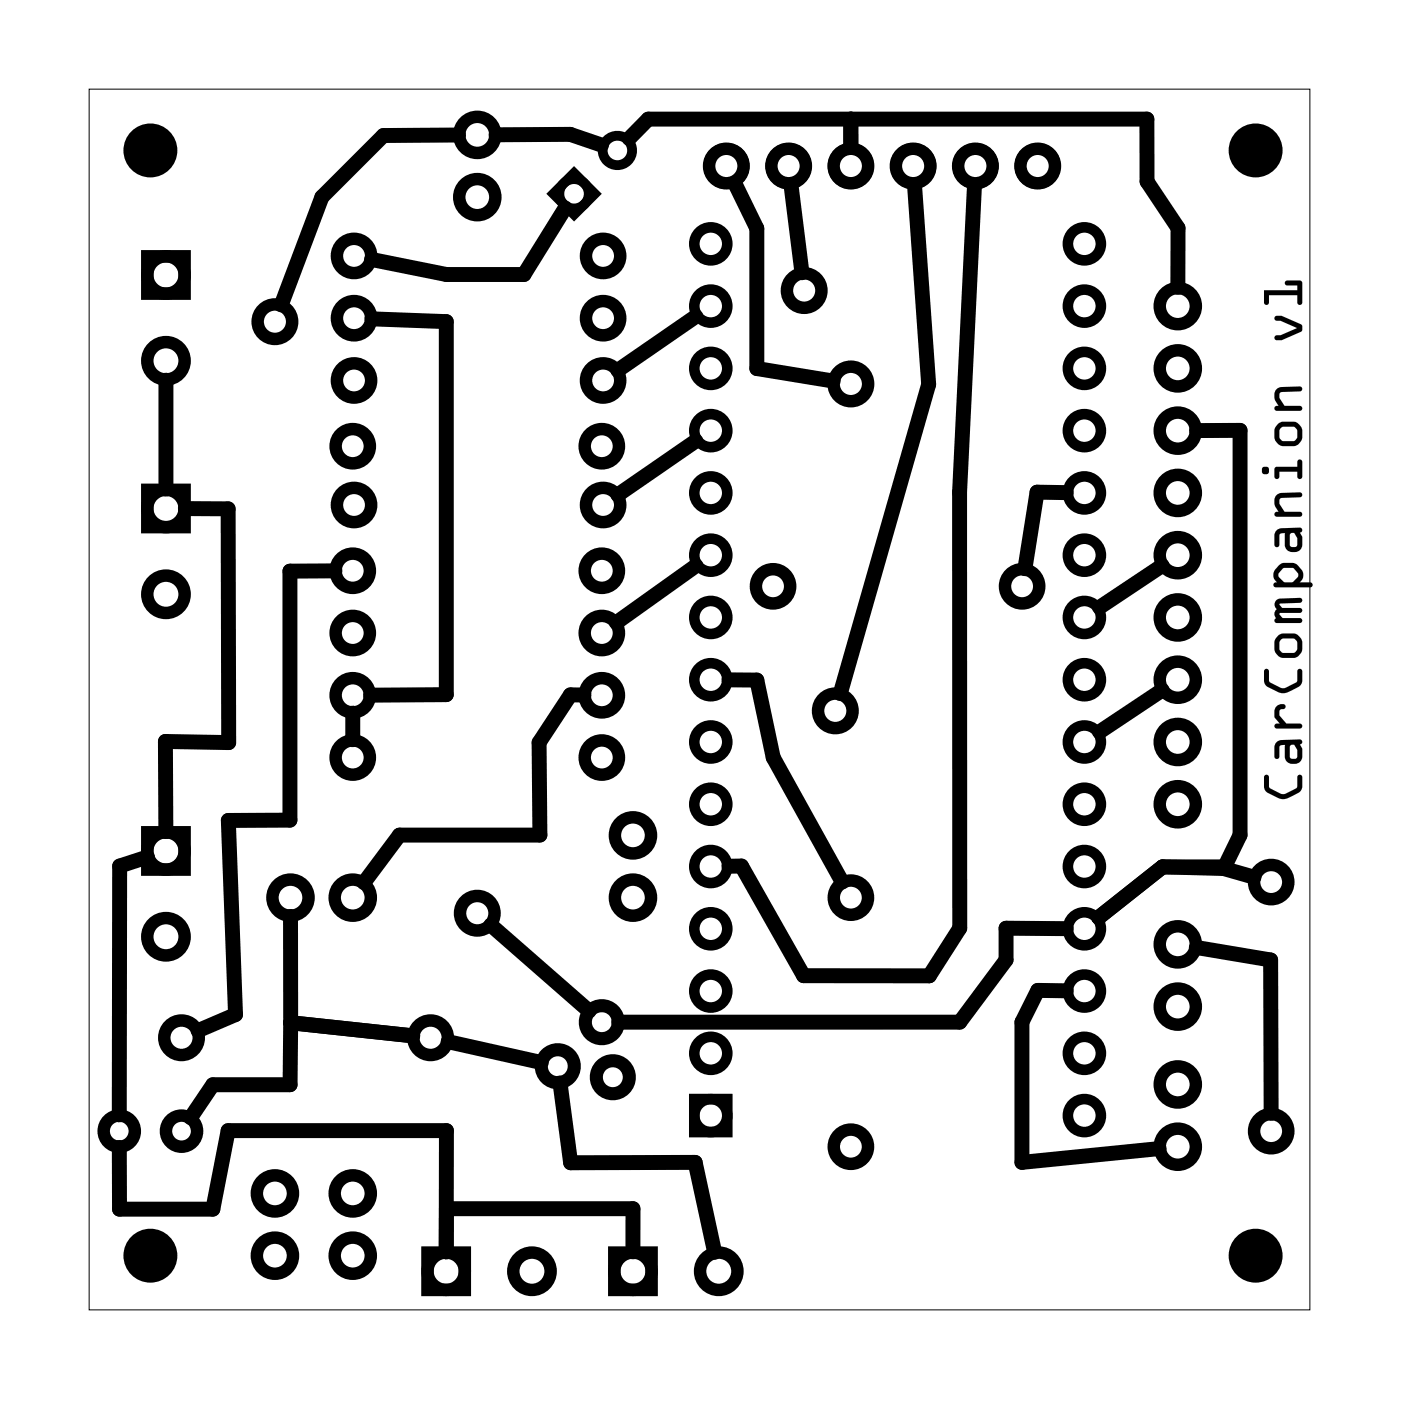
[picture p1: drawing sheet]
<svg xmlns="http://www.w3.org/2000/svg" width="57mm" height="57mm" viewBox="0 0 57 57" stroke-linecap="round" stroke-linejoin="round" font-family="sans-serif">
<path d="M3.6 3.6h49.8v49.8h-49.8z" fill="none" stroke="#000" stroke-width=".04"/>
<g fill="none" stroke="#000" stroke-width=".51">
<path d="M6 20h1.5v1.5h-1.5zM6 10.5h1.5v1.5h-1.5zM6 34h1.5v1.5h-1.5zM17.4 51.1h1.6v1.5h-1.6zM25.1 51.1h1.5v1.5h-1.5z"/>
<circle cx="6.8" cy="11.2" r=".76"/>
<circle cx="6.8" cy="14.7" r=".76"/>
<circle cx="11.2" cy="13.1" r=".7"/>
<circle cx="14.4" cy="18.2" r=".7"/>
<circle cx="14.4" cy="15.5" r=".7"/>
<circle cx="14.4" cy="13" r=".7"/>
<circle cx="14.4" cy="10.4" r=".7"/>
<circle cx="19.5" cy="5.5" r=".74"/>
<circle cx="19.5" cy="8" r=".74"/>
<circle cx="24.5" cy="18.2" r=".7"/>
<circle cx="24.6" cy="10.4" r=".7"/>
<circle cx="24.6" cy="13" r=".7"/>
<circle cx="24.6" cy="15.5" r=".7"/>
<circle cx="29.6" cy="6.8" r=".7"/>
<circle cx="32.2" cy="6.8" r=".7"/>
<circle cx="32.8" cy="11.9" r=".7"/>
<circle cx="34.7" cy="6.8" r=".7"/>
<circle cx="34.7" cy="15.7" r=".7"/>
<circle cx="37.2" cy="6.8" r=".7"/>
<circle cx="39.8" cy="6.8" r=".7"/>
<circle cx="42.3" cy="6.8" r=".7"/>
<circle cx="48" cy="12.5" r=".74"/>
<circle cx="48" cy="17.6" r=".74"/>
<circle cx="48" cy="15" r=".74"/>
<circle cx="6.8" cy="34.7" r=".76"/>
<circle cx="6.8" cy="20.7" r=".76"/>
<circle cx="6.8" cy="24.2" r=".76"/>
<circle cx="6.8" cy="38.2" r=".76"/>
<circle cx="11.8" cy="36.6" r=".74"/>
<circle cx="14.4" cy="36.6" r=".74"/>
<circle cx="14.4" cy="25.8" r=".7"/>
<circle cx="14.4" cy="28.4" r=".7"/>
<circle cx="14.4" cy="23.3" r=".7"/>
<circle cx="14.4" cy="30.9" r=".7"/>
<circle cx="14.4" cy="20.6" r=".7"/>
<circle cx="19.5" cy="37.3" r=".7"/>
<circle cx="24.5" cy="28.4" r=".7"/>
<circle cx="24.5" cy="30.9" r=".7"/>
<circle cx="24.5" cy="23.3" r=".7"/>
<circle cx="24.5" cy="25.8" r=".7"/>
<circle cx="24.6" cy="20.6" r=".7"/>
<circle cx="25.8" cy="34.1" r=".74"/>
<circle cx="25.8" cy="36.6" r=".74"/>
<circle cx="31.5" cy="23.9" r=".7"/>
<circle cx="34.1" cy="29" r=".7"/>
<circle cx="34.7" cy="36.6" r=".7"/>
<circle cx="41.7" cy="23.9" r=".7"/>
<circle cx="48" cy="30.3" r=".74"/>
<circle cx="48" cy="32.8" r=".74"/>
<circle cx="48" cy="25.2" r=".74"/>
<circle cx="48" cy="27.7" r=".74"/>
<circle cx="48" cy="20.1" r=".74"/>
<circle cx="48" cy="22.6" r=".74"/>
<circle cx="48" cy="38.5" r=".74"/>
<circle cx="51.9" cy="36" r=".7"/>
<circle cx="4.9" cy="46.1" r=".64"/>
<circle cx="7.4" cy="42.3" r=".7"/>
<circle cx="7.4" cy="46.1" r=".64"/>
<circle cx="11.2" cy="48.7" r=".74"/>
<circle cx="11.2" cy="51.2" r=".74"/>
<circle cx="14.4" cy="48.7" r=".74"/>
<circle cx="14.4" cy="51.2" r=".74"/>
<circle cx="17.6" cy="42.3" r=".7"/>
<circle cx="18.2" cy="51.9" r=".76"/>
<circle cx="21.7" cy="51.9" r=".76"/>
<circle cx="25.8" cy="51.9" r=".76"/>
<circle cx="29.3" cy="51.9" r=".76"/>
<circle cx="34.7" cy="46.8" r=".7"/>
<circle cx="48" cy="44.2" r=".74"/>
<circle cx="48" cy="46.8" r=".74"/>
<circle cx="48" cy="41.1" r=".74"/>
<circle cx="51.9" cy="46.1" r=".7"/>
</g>
<g fill="#000">
<circle cx="6.1" cy="6.1" r="1.1"/>
<circle cx="51.2" cy="6.1" r="1.1"/>
<circle cx="6.1" cy="51.2" r="1.1"/>
<circle cx="51.2" cy="51.2" r="1.1"/>
</g>
<g fill="none" stroke="#000" stroke-width=".53">
<circle cx="22.8" cy="43.5" r=".67"/>
<circle cx="24.5" cy="41.7" r=".67"/>
<circle cx="25" cy="43.9" r=".67"/>
</g>
<g fill="none" stroke="#000" stroke-width=".43">
<path d="M28.3 44.8h1.4v1.4h-1.4z"/>
<circle cx="29" cy="17.6" r=".67"/>
<circle cx="29" cy="15" r=".67"/>
<circle cx="29" cy="9.9" r=".67"/>
<circle cx="29" cy="12.5" r=".67"/>
<circle cx="29.6" cy="6.8" r=".72"/>
<circle cx="32.2" cy="6.8" r=".72"/>
<circle cx="34.7" cy="6.8" r=".72"/>
<circle cx="37.2" cy="6.8" r=".72"/>
<circle cx="39.8" cy="6.8" r=".72"/>
<circle cx="42.3" cy="6.8" r=".72"/>
<circle cx="44.2" cy="17.6" r=".67"/>
<circle cx="44.2" cy="15" r=".67"/>
<circle cx="44.2" cy="9.9" r=".67"/>
<circle cx="44.2" cy="12.5" r=".67"/>
<circle cx="29" cy="25.2" r=".67"/>
<circle cx="29" cy="22.6" r=".67"/>
<circle cx="29" cy="20.1" r=".67"/>
<circle cx="29" cy="27.7" r=".67"/>
<circle cx="29" cy="32.8" r=".67"/>
<circle cx="29" cy="30.3" r=".67"/>
<circle cx="29" cy="37.9" r=".67"/>
<circle cx="29" cy="35.3" r=".67"/>
<circle cx="44.2" cy="22.6" r=".67"/>
<circle cx="44.2" cy="20.1" r=".67"/>
<circle cx="44.2" cy="25.2" r=".67"/>
<circle cx="44.2" cy="27.7" r=".67"/>
<circle cx="44.2" cy="37.9" r=".67"/>
<circle cx="44.2" cy="32.8" r=".67"/>
<circle cx="44.2" cy="35.3" r=".67"/>
<circle cx="44.2" cy="30.3" r=".67"/>
<circle cx="29" cy="45.5" r=".67"/>
<circle cx="29" cy="43" r=".67"/>
<circle cx="29" cy="40.4" r=".67"/>
<circle cx="44.2" cy="45.5" r=".67"/>
<circle cx="44.2" cy="43" r=".67"/>
<circle cx="44.2" cy="40.4" r=".67"/>
</g>
<g fill="none" stroke="#000" stroke-width=".4">
<path d="M22.6 7.9l.8-.8 .9 .8-.9 .9z"/>
<circle cx="23.4" cy="7.9" r=".6"/>
<circle cx="25.2" cy="6.1" r=".6"/>
</g>
<g fill="#000">
<path d="M51.6 31.6l.2 .1v.4l.5 .3 .6-.3v-.4a.1 .1 0 0 1 .1-.1 .1 .1 0 0 1 .1 .1v.4a.92 .92 0 0 1-1 .5l-.5-.4zM52.1 30.3l.2-.1h.7a.1 .1 0 0 1 .1 .1 .1 .1 0 0 1-.1 .1l.1 .1v.4a.36 .36 0 0 1-.3 .3 .36 .36 0 0 1-.4-.3v-.5h-.2v.5a.1 .1 0 0 1-.1 .1 .1 .1 0 0 1-.1-.1zM52.6 30.4v.5h.3v-.3l-.1-.2zM52.1 28.8l.2-.1a.11 .11 0 0 1 .1 .1 .11 .11 0 0 1-.1 .1l-.1 .1v.2l.3 .3h.5a.1 .1 0 0 1 .1 .1 .1 .1 0 0 1-.1 .1h-.9a.1 .1 0 0 1-.1-.1 .1 .1 0 0 1 .1-.1h.1l-.2-.2zM51.6 27.3h.2v.5l.5 .3 .6-.3v-.4a.1 .1 0 0 1 .1-.1 .1 .1 0 0 1 .1 .1v.4a.92 .92 0 0 1-1 .4l-.5-.3zM52 26.3a.57 .57 0 0 1 1.1 0 .57 .57 0 0 1-1.1 0zM52.2 26.1v.4l.1 .1h.5l.1-.1v-.3l-.1-.1zM52.1 24.5l.9-.1a.1 .1 0 0 1 .1 .1 .1 .1 0 0 1-.1 .1l-.8 .1 .1 .1h.7a.1 .1 0 0 1 .1 .1 .1 .1 0 0 1-.1 .1h-.8l.1 .2h.7a.1 .1 0 0 1 .1 .1 .1 .1 0 0 1-.1 .1h-1zM52.2 23.1l.1-.1a.61 .61 0 0 1 .9 .4l-.2 .4h.4a.1 .1 0 0 1 .1 .1 .1 .1 0 0 1-.1 .1h-1.4a.11 .11 0 0 1-.1-.2 .11 .11 0 0 1 .2 0l-.1-.2a.42 .42 0 0 1 .2-.5zM52.3 23.2l-.2 .3 .3 .2h.3l.3-.2-.2-.3zM52.1 21.6l.2-.1h.7a.1 .1 0 0 1 .1 .1 .1 .1 0 0 1-.1 .1l.1 .2v.3a.36 .36 0 0 1-.3 .3 .36 .36 0 0 1-.4-.3v-.5l-.2 .1v.4a.1 .1 0 0 1-.1 .1 .1 .1 0 0 1-.1-.1zM52.6 21.8v.5h.3v-.3l-.1-.3zM52.1 20.2l.2-.1h.7a.1 .1 0 0 1 .1 .1 .1 .1 0 0 1-.1 .1h-.7l-.1 .1 .2 .5h.6a.1 .1 0 0 1 .1 .1 .1 .1 0 0 1-.1 .1h-.9a.1 .1 0 0 1-.1-.1 .1 .1 0 0 1 .1-.1h.1l-.2-.4zM52 19.1l.9-.1v-.2a.1 .1 0 0 1 .1-.1 .1 .1 0 0 1 .1 .1v.6a.1 .1 0 0 1-.1 .1 .1 .1 0 0 1-.1-.1v-.2h-.7v.2a.1 .1 0 0 1-.1 .1 .1 .1 0 0 1-.1-.1zM51.5 19.2a.16 .16 0 0 1 .3 0 .16 .16 0 0 1-.3 0zM52 17.7a.57 .57 0 0 1 1.1 0 .57 .57 0 0 1-1.1 0zM52.2 17.5v.4l.1 .1h.5l.1-.1v-.3l-.1-.2zM52.1 15.9l.2-.1h.7a.1 .1 0 0 1 .1 .1 .1 .1 0 0 1-.1 .1h-.7l-.1 .1 .2 .5h.6a.1 .1 0 0 1 .1 .1 .1 .1 0 0 1-.1 .1h-.9a.1 .1 0 0 1-.1-.1 .1 .1 0 0 1 .1-.1h.1l-.2-.4zM52 12.9h.3l.8 .4v.2l-.8 .4h-.2a.1 .1 0 0 1-.1-.1 .1 .1 0 0 1 .1-.1l.8-.3-.9-.3zM51.6 11.8h1.3v-.2h-.4a.1 .1 0 0 1-.1-.1 .1 .1 0 0 1 .1-.1l.6 .1v.8a.1 .1 0 0 1-.1 .1 .1 .1 0 0 1-.1-.1v-.3h-1.1v.3a.1 .1 0 0 1-.1 .1 .1 .1 0 0 1-.1-.1z"/>
<path d="M51.6 31.6l.2 .1v.4l.5 .3 .6-.3v-.4a.1 .1 0 0 1 .1-.1 .1 .1 0 0 1 .1 .1v.5l-.1 .1-.7 .3-.7-.4zM51.6 31.6v.6l.5 .4a.92 .92 0 0 0 1-.5v-.4a.1 .1 0 0 0-.1-.1 .1 .1 0 0 0-.1 .1v.4l-.6 .3-.5-.3v-.4zM52.1 30.3l.2-.1h.7a.1 .1 0 0 1 .1 .1 .1 .1 0 0 1-.1 .1l.1 .1v.4a.36 .36 0 0 1-.3 .3 .36 .36 0 0 1-.4-.3v-.5h-.2v.5a.1 .1 0 0 1-.1 .1 .1 .1 0 0 1-.1-.1zM52.1 30.3l-.1 .6a.1 .1 0 0 0 .1 .1 .1 .1 0 0 0 .1-.1v-.5h.2v.5a.36 .36 0 0 0 .4 .3 .36 .36 0 0 0 .3-.3v-.4l-.1-.1a.1 .1 0 0 0 .1-.1 .1 .1 0 0 0-.1-.1h-.7zM52.6 30.4v.5h.3v-.3l-.1-.2zM52.6 30.4h.2l.1 .2v.4l-.3-.1zM52.1 28.8l.2-.1a.11 .11 0 0 1 .1 .1 .11 .11 0 0 1-.1 .1l-.1 .1v.2l.3 .3h.5a.1 .1 0 0 1 .1 .1 .1 .1 0 0 1-.1 .1h-.9a.1 .1 0 0 1-.1-.1 .1 .1 0 0 1 .1-.1h.1l-.2-.2zM52.1 28.8l-.1 .5 .2 .2h-.1a.1 .1 0 0 0-.1 .1 .1 .1 0 0 0 .1 .1h.9a.1 .1 0 0 0 .1-.1 .1 .1 0 0 0-.1-.1h-.5l-.3-.3v-.3a.12 .12 0 0 0 .2 0 .12 .12 0 0 0 0-.2zM51.6 27.3h.2v.5l.5 .3 .6-.3v-.4a.1 .1 0 0 1 .1-.1 .1 .1 0 0 1 .1 .1v.4l-.1 .2-.7 .3-.7-.4zM51.6 27.3v.6l.5 .3a.92 .92 0 0 0 1-.4v-.4a.1 .1 0 0 0-.1-.1 .1 .1 0 0 0-.1 .1v.4l-.6 .3-.5-.3v-.5zM52 26.3a.57 .57 0 0 1 1.1 0 .57 .57 0 0 1-1.1 0zM52 26.3a.57 .57 0 0 0 1.1 0 .57 .57 0 0 0-1.1 0zM52.2 26.1v.4l.1 .1h.5l.1-.1v-.3l-.1-.1zM52.2 26.1h.6l.1 .1v.3l-.1 .1h-.5l-.1-.1zM52.1 24.5l.9-.1a.1 .1 0 0 1 .1 .1 .1 .1 0 0 1-.1 .1l-.8 .1 .1 .1h.7a.1 .1 0 0 1 .1 .1 .1 .1 0 0 1-.1 .1l-.8 .1 .1 .1h.7a.1 .1 0 0 1 .1 .1 .1 .1 0 0 1-.1 .1h-1zM52.1 24.5l-.1 .9h1a.1 .1 0 0 0 .1-.1 .1 .1 0 0 0-.1-.1h-.7l-.1-.1 .8-.1a.1 .1 0 0 0 .1-.1 .1 .1 0 0 0-.1-.1h-.7l-.1-.1 .8-.1a.1 .1 0 0 0 .1-.1 .1 .1 0 0 0-.1-.1zM52.2 23.1l.2-.1a.56 .56 0 0 1 .7 .2 .36 .36 0 0 1-.1 .6h.4a.1 .1 0 0 1 .1 .1 .1 .1 0 0 1-.1 .1h-1.4a.11 .11 0 0 1-.1-.2 .11 .11 0 0 1 .2 0l-.1-.2a.42 .42 0 0 1 .2-.5zM52.2 23.1l-.1 .1a.37 .37 0 0 0 0 .6 .11 .11 0 0 0-.1 0 .11 .11 0 0 0 0 .2h1.4a.1 .1 0 0 0 .1-.1 .1 .1 0 0 0-.1-.1l-.3-.1a.35 .35 0 0 0 0-.5l-.4-.2h-.4zM52.3 23.2l-.2 .3 .3 .2h.3l.3-.2-.2-.3zM52.3 23.2h.5l.2 .3-.3 .2-.3 .1-.3-.3zM52.1 21.6l.2-.1h.7a.1 .1 0 0 1 .1 .1 .1 .1 0 0 1-.1 .1l.1 .2v.3a.36 .36 0 0 1-.3 .3 .36 .36 0 0 1-.4-.3v-.5l-.2 .1v.4a.1 .1 0 0 1-.1 .1 .1 .1 0 0 1-.1-.1zM52.1 21.6l-.1 .6a.1 .1 0 0 0 .1 .1 .1 .1 0 0 0 .1-.1v-.4l.2-.1v.5a.36 .36 0 0 0 .4 .3 .36 .36 0 0 0 .3-.3v-.3l-.1-.2a.1 .1 0 0 0 .1-.1 .1 .1 0 0 0-.1-.1h-.7zM52.6 21.8v.5h.3v-.3l-.1-.3zM52.6 21.8l.2-.1 .1 .3v.3h-.3zM52.1 20.2l.2-.1h.7a.1 .1 0 0 1 .1 .1 .1 .1 0 0 1-.1 .1h-.8v.3l.2 .3h.6a.1 .1 0 0 1 .1 .1 .1 .1 0 0 1-.1 .1h-.9a.1 .1 0 0 1-.1-.1 .1 .1 0 0 1 .1-.1h.1l-.2-.4zM52.1 20.2l-.1 .3 .2 .4h-.1a.1 .1 0 0 0-.1 .1 .1 .1 0 0 0 .1 .1h.9a.1 .1 0 0 0 .1-.1 .1 .1 0 0 0-.1-.1h-.6l-.2-.5 .1-.1h.7a.1 .1 0 0 0 .1-.1 .1 .1 0 0 0-.1-.1h-.7zM52 19.1l.9-.1v-.2a.1 .1 0 0 1 .1-.1 .1 .1 0 0 1 .1 .1v.6a.1 .1 0 0 1-.1 .1 .1 .1 0 0 1-.1-.1v-.2h-.7v.2a.1 .1 0 0 1-.1 .1 .1 .1 0 0 1-.1-.1zM52 19.1v.3a.1 .1 0 0 0 .1 .1 .1 .1 0 0 0 .1-.1v-.2h.7v.2a.1 .1 0 0 0 .1 .1 .1 .1 0 0 0 .1-.1v-.6a.1 .1 0 0 0-.1-.1 .1 .1 0 0 0-.1 .1v.2zM51.5 19.2a.16 .16 0 0 1 .3 0 .16 .16 0 0 1-.3 0zM51.5 19.2a.16 .16 0 0 0 .3 0 .16 .16 0 0 0-.3 0zM52 17.7a.57 .57 0 0 1 1.1 0 .57 .57 0 0 1-1.1 0zM52 17.7a.57 .57 0 0 0 1.1 0 .57 .57 0 0 0-1.1 0zM52.2 17.5v.4l.1 .1h.5l.1-.1v-.3l-.1-.2zM52.2 17.5l.6-.1 .1 .1v.4l-.1 .1h-.5l-.1-.1zM52.1 15.9l.2-.1h.7a.1 .1 0 0 1 .1 .1 .1 .1 0 0 1-.1 .1h-.8v.2l.2 .4h.6a.1 .1 0 0 1 .1 .1 .1 .1 0 0 1-.1 .1h-.9a.1 .1 0 0 1-.1-.1 .1 .1 0 0 1 .1-.1h.1l-.2-.4zM52.1 15.9l-.1 .3 .2 .4h-.1a.1 .1 0 0 0-.1 .1 .1 .1 0 0 0 .1 .1h.9a.1 .1 0 0 0 .1-.1 .1 .1 0 0 0-.1-.1h-.6l-.2-.5 .1-.1h.7a.1 .1 0 0 0 .1-.1 .1 .1 0 0 0-.1-.1h-.7zM52 12.9h.3l.8 .4v.2l-.8 .4h-.2a.1 .1 0 0 1-.1-.1 .1 .1 0 0 1 .1-.1l.8-.3-.9-.3zM52 12.9v.2l.9 .3-.8 .3a.1 .1 0 0 0-.1 .1 .1 .1 0 0 0 .1 .1h.2l.8-.4v-.2l-.8-.4zM51.6 11.8h1.3v-.2h-.4a.1 .1 0 0 1-.1-.1 .1 .1 0 0 1 .1-.1l.6 .1v.8a.1 .1 0 0 1-.1 .1 .1 .1 0 0 1-.1-.1v-.3h-1.1v.3a.1 .1 0 0 1-.1 .1 .1 .1 0 0 1-.1-.1zM51.6 11.8v.5a.1 .1 0 0 0 .1 .1 .1 .1 0 0 0 .1-.1v-.3h1.1v.3a.1 .1 0 0 0 .1 .1 .1 .1 0 0 0 .1-.1v-.8l-.6-.1a.1 .1 0 0 0-.1 .1 .1 .1 0 0 0 .1 .1h.4v.2z"/>
</g>
<g fill="none" stroke="#000" stroke-width=".61">
<path d="M6.8 15.5v4.5M15.2 13l3 .1v15.2l-3.1 .1M18.7 5.5h-3.1l-2.5 2.5-1.6 4.4M20.2 5.5h3.1l1.2 .4M23.1 8.5l-1.7 2.7h-3.2l-3-.6M25.7 5.7l.7-.8h20.4v2.5l1.3 1.9-.1 2.4M28.4 18l-3.2 2.2M28.4 12.9l-3.2 2.2M30 7.5l.9 1.8v5.7l3.1 .5M32.3 7.6l.4 3.5M34.7 4.9v1.1M37.3 7.6l.6 8.1-3.6 12.6"/>
<path d="M39.8 7.6l-.7 12.5 .1 17.8-1.3 1.9h-5.1l-2.6-4.5h-.5M48.8 17.6h1.8v16.5l-.6 1.3h-2.6M6 35l-1.1 .3v10.2M7.6 20.7l1.7 .1v9.5l-2.6-.1 .1 3.7M11.9 37.4v4.3M13.7 23.3h-1.9v10.2h-2.5l.3 7.9-1.5 .6M14.4 29.1v1.1M20 37.7l4 3.5M23.8 28.4l-.5-.1-1.3 2v3.8h-5.7l-1.5 1.9M28.4 23.1l-3.3 2.3M29.7 27.7h1.2l.6 3.2 2.9 5.1M43.5 37.9h-2.5v1.3l-1.8 2.5h-14"/>
<path d="M43.5 20.1h-1.2l-.5 3.1M47.4 28.2l-2.6 1.7M47.4 23.1l-2.6 1.7M47.4 35.4l-2.6 2M47.4 35.4h2.5l1.3 .4M48.8 38.6l3 .6 .1 6.2M4.9 46.8v2.5h3.8l.6-3.2h8.9v5v-1.8h7.6v1.8M11.9 41.7l4.9 .6M11.9 41.7l-.1 2.5h-3.1l-.9 1.4M18.3 42.5l3.8 .8M22.8 44.2l.5 3.2h5.1l.8 3.7M43.5 40.4h-1.2l-.6 1.3v5.7l5.6-.5"/>
</g>
</svg>
